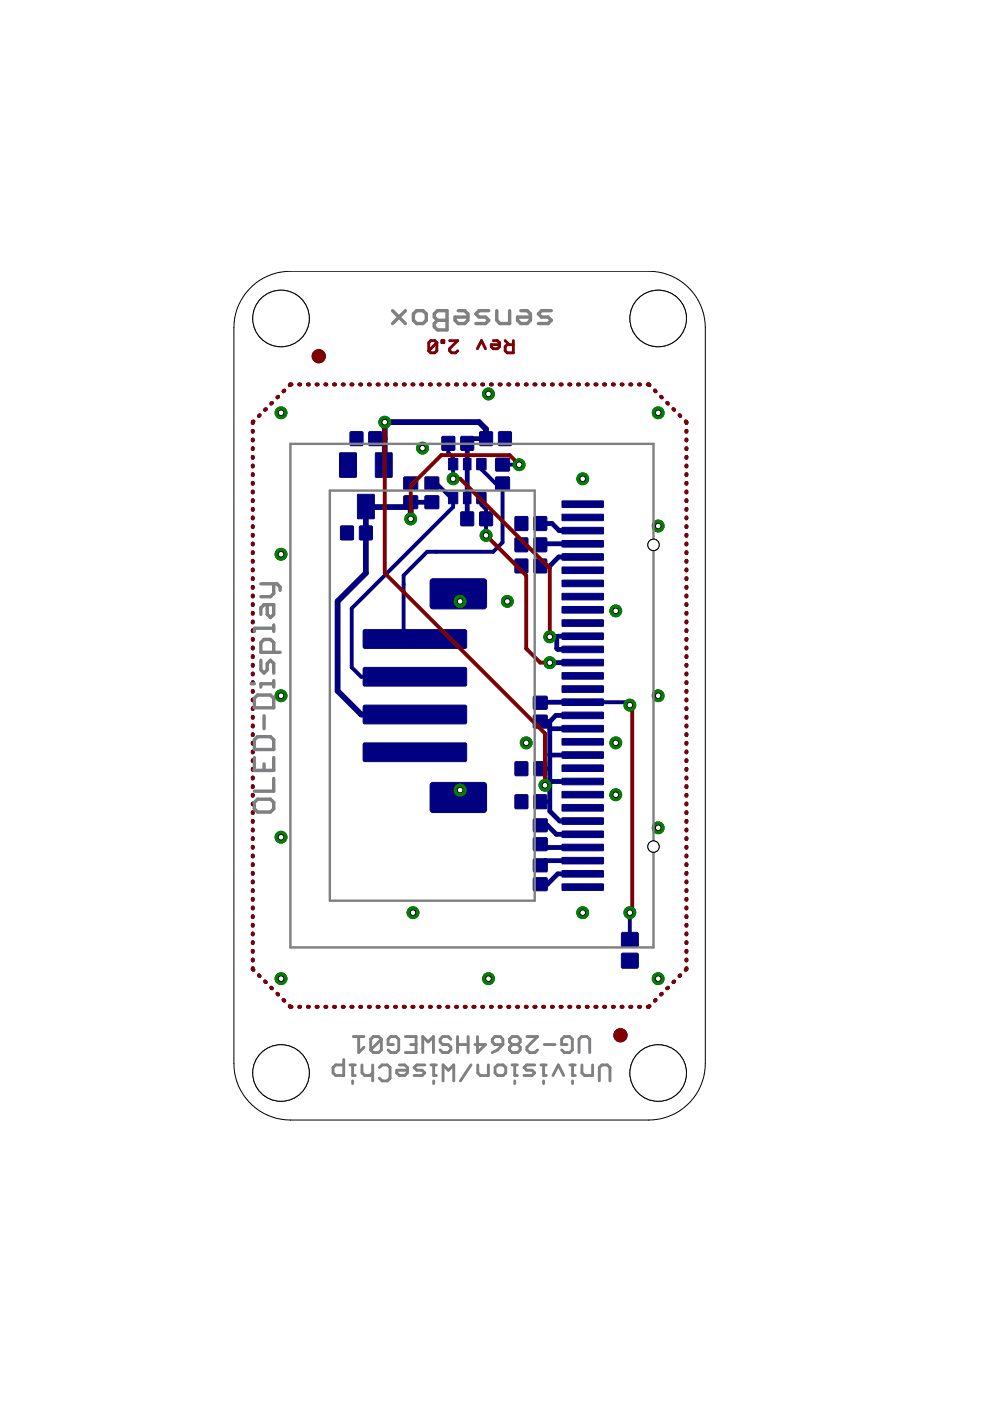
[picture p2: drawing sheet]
<svg xmlns="http://www.w3.org/2000/svg" width="210mm" height="297mm" viewBox="0 0 210 297" stroke-linecap="round" stroke-linejoin="round" font-family="sans-serif">
<g fill="#000080" stroke="#000080" stroke-width=".21">
<path d="M131.9 202.1h3.3l.1 .3v2.7l-.3 .2h-3.1l-.2-.3v-2.6z" fill-rule="evenodd"/>
<path d="M131.9 197.7h3.3l.1 .3v2.7l-.3 .2-3.1-.1-.2-.2v-2.6z" fill-rule="evenodd"/>
<path d="M72.2 111.6l.3-.1h2.2l.2 .1 .1 2.6-.2 .3h-2.3l-.3-.1z" fill-rule="evenodd"/>
<path d="M76.2 111.6l.3-.1h2.2l.2 .1 .1 2.6-.2 .3h-2.3l-.3-.1z" fill-rule="evenodd"/>
<path d="M74.2 91.6l.3-.1h2.2l.2 .1 .1 2.6-.2 .3h-2.3l-.3-.1z" fill-rule="evenodd"/>
<path d="M78.2 91.6l.2-.1h2.3l.2 .1 .1 2.6-.2 .3h-2.4l-.2-.1z" fill-rule="evenodd"/>
<path d="M109.2 114.1l.2-.1h2.3l.2 .1 .1 2.6-.2 .3h-2.4l-.2-.1z" fill-rule="evenodd"/>
<path d="M113.2 114.1l.2-.1h2.3l.2 .1 .1 2.6-.2 .3h-2.4l-.2-.1z" fill-rule="evenodd"/>
<path d="M90.2 101.1h2.7l.2 .3-.1 2.3-.2 .2-2.6-.1-.1-.2v-2.2z" fill-rule="evenodd"/>
<path d="M90.2 105.1h2.7l.2 .3-.1 2.3-.2 .2-2.6-.1-.1-.2v-2.2z" fill-rule="evenodd"/>
<path d="M93.7 92.6l.2-.1h2.3l.2 .1 .1 2.6-.2 .3h-2.4l-.2-.1z" fill-rule="evenodd"/>
<path d="M97.7 92.6l.2-.1h2.3l.2 .1 .1 2.6-.2 .3h-2.4l-.2-.1z" fill-rule="evenodd"/>
<path d="M105.2 101.1h2.7l.2 .3-.1 2.3-.2 .2-2.6-.1-.1-.2v-2.2z" fill-rule="evenodd"/>
<path d="M105.2 97.2h2.7l.2 .2-.1 2.4-.2 .1h-2.6l-.1-.3v-2.2z" fill-rule="evenodd"/>
<path d="M101.7 108.6l.2-.1h2.3l.2 .1 .1 2.6-.2 .3h-2.4l-.2-.1z" fill-rule="evenodd"/>
<path d="M97.7 108.6l.2-.1h2.3l.2 .1 .1 2.6-.2 .3h-2.4l-.2-.1z" fill-rule="evenodd"/>
<path d="M95.1 97.2h1.9v2.4h-1.9z" fill-rule="evenodd"/>
<path d="M98.3 97.2h1.5v2.4h-1.5z" fill-rule="evenodd"/>
<path d="M101.1 97.2h1.9v2.4h-1.9z" fill-rule="evenodd"/>
<path d="M101.1 104.4h1.9v2.4h-1.9z" fill-rule="evenodd"/>
<path d="M98.3 104.4h1.5v2.4h-1.5z" fill-rule="evenodd"/>
<path d="M95.1 104.4h1.9v2.4h-1.9z" fill-rule="evenodd"/>
<path d="M113.2 118.6l.2-.1h2.3l.2 .1 .1 2.6-.2 .3h-2.4l-.2-.1z" fill-rule="evenodd"/>
<path d="M109.2 118.6l.2-.1h2.3l.2 .1 .1 2.6-.2 .3h-2.4l-.2-.1z" fill-rule="evenodd"/>
<path d="M75.8 104.8h3.5v5.2h-3.5z" fill-rule="evenodd"/>
<path d="M79.6 96h3.5v5.2h-3.5z" fill-rule="evenodd"/>
<path d="M72 96h3.5v5.2h-3.5z" fill-rule="evenodd"/>
<path d="M105.7 91.6l.2-.1h2.3l.2 .1 .1 2.6-.2 .3h-2.4l-.2-.1z" fill-rule="evenodd"/>
<path d="M101.7 91.6l.2-.1h2.3l.2 .1 .1 2.6-.2 .3h-2.4l-.2-.1z" fill-rule="evenodd"/>
<path d="M85.7 101.1h2.7l.2 .3-.1 2.3-.2 .2-2.6-.1-.1-.2v-2.2z" fill-rule="evenodd"/>
<path d="M85.7 105.1h2.7l.2 .3-.1 2.3-.2 .2-2.6-.1-.1-.2v-2.2z" fill-rule="evenodd"/>
<path d="M119.2 187.4h8.6l.2 .1v1.1l-.2 .2h-8.5l-.2-.2z" fill-rule="evenodd"/>
<path d="M119.2 184.6h8.6l.2 .1v1.1l-.2 .2h-8.5l-.2-.2z" fill-rule="evenodd"/>
<path d="M119.2 181.8h8.6l.2 .1v1.1l-.2 .2h-8.5l-.2-.2z" fill-rule="evenodd"/>
<path d="M119.2 179h8.6l.2 .1v1.1l-.2 .2h-8.5l-.2-.2z" fill-rule="evenodd"/>
<path d="M119.2 176.2h8.6l.2 .1v1.1l-.2 .2h-8.5l-.2-.2z" fill-rule="evenodd"/>
<path d="M119.2 173.4h8.6l.2 .1v1.1l-.2 .2h-8.5l-.2-.2z" fill-rule="evenodd"/>
<path d="M119.2 170.6h8.6l.2 .1v1.1l-.2 .2h-8.5l-.2-.2z" fill-rule="evenodd"/>
<path d="M119.2 167.8h8.6l.2 .1v1.1l-.2 .2h-8.5l-.2-.2z" fill-rule="evenodd"/>
<path d="M119.2 165h8.6l.2 .1v1.2l-.2 .1h-8.5l-.2-.1z" fill-rule="evenodd"/>
<path d="M119.2 162.2h8.6l.2 .1v1.1l-.2 .2h-8.5l-.2-.2z" fill-rule="evenodd"/>
<path d="M119.2 159.4h8.6l.2 .1v1.1l-.2 .2h-8.5l-.2-.2z" fill-rule="evenodd"/>
<path d="M119.2 156.6h8.6l.2 .1v1.1l-.2 .2h-8.5l-.2-.2z" fill-rule="evenodd"/>
<path d="M119.2 153.8h8.6l.2 .1v1.2l-.2 .1h-8.5l-.2-.1z" fill-rule="evenodd"/>
<path d="M119.2 151h8.6l.2 .1v1.1l-.2 .2h-8.5l-.2-.2z" fill-rule="evenodd"/>
<path d="M119.2 148.2h8.6l.2 .1v1.1l-.2 .2h-8.5l-.2-.2z" fill-rule="evenodd"/>
<path d="M119.2 145.4h8.6l.2 .1v1.2l-.2 .1h-8.5l-.2-.1z" fill-rule="evenodd"/>
<path d="M119.2 142.6h8.6l.2 .1v1.2l-.2 .1h-8.5l-.2-.1z" fill-rule="evenodd"/>
<path d="M119.2 139.8h8.6l.2 .1v1.1l-.2 .2h-8.5l-.2-.2z" fill-rule="evenodd"/>
<path d="M119.2 137h8.6l.2 .1v1.1l-.2 .2h-8.5l-.2-.2z" fill-rule="evenodd"/>
<path d="M119.2 134.2h8.6l.2 .1v1.2l-.2 .1h-8.5l-.2-.1z" fill-rule="evenodd"/>
<path d="M119.2 131.4h8.6l.2 .1v1.2l-.2 .1h-8.5l-.2-.1z" fill-rule="evenodd"/>
<path d="M119.2 128.6h8.6l.2 .1v1.1l-.2 .2h-8.5l-.2-.2z" fill-rule="evenodd"/>
<path d="M119.2 125.8h8.6l.2 .1v1.2l-.2 .1h-8.5l-.2-.1z" fill-rule="evenodd"/>
<path d="M119.2 123h8.6l.2 .1v1.2l-.2 .1h-8.5l-.2-.1z" fill-rule="evenodd"/>
<path d="M119.2 120.2h8.6l.2 .1v1.2l-.2 .1h-8.5l-.2-.1z" fill-rule="evenodd"/>
<path d="M119.2 117.4h8.6l.2 .1v1.1l-.2 .2h-8.5l-.2-.2z" fill-rule="evenodd"/>
<path d="M119.2 114.6h8.6l.2 .1v1.2l-.2 .1h-8.5l-.2-.1z" fill-rule="evenodd"/>
<path d="M119.2 111.8h8.6l.2 .1v1.2l-.2 .1h-8.5l-.2-.1z" fill-rule="evenodd"/>
<path d="M119.2 109h8.6l.2 .1v1.2l-.2 .1h-8.5l-.2-.1z" fill-rule="evenodd"/>
<path d="M119.2 106.2h8.6l.2 .1v1.2l-.2 .1h-8.5l-.2-.1z" fill-rule="evenodd"/>
<path d="M113.2 147.6h2.7l.2 .3-.1 2.4-.2 .1h-2.6l-.1-.3v-2.2z" fill-rule="evenodd"/>
<path d="M113.2 151.6h2.7l.2 .3-.1 2.4-.2 .1h-2.6l-.1-.3v-2.2z" fill-rule="evenodd"/>
<path d="M109.2 109.6l.2-.1h2.3l.2 .1 .1 2.6-.2 .3h-2.4l-.2-.1z" fill-rule="evenodd"/>
<path d="M113.2 109.6l.2-.1h2.3l.2 .1 .1 2.6-.2 .3h-2.4l-.2-.1z" fill-rule="evenodd"/>
<path d="M109.2 161.6l.2-.1h2.3l.2 .1 .1 2.6-.2 .2-2.4 .1-.2-.1z" fill-rule="evenodd"/>
<path d="M113.2 161.6l.2-.1h2.3l.2 .1 .1 2.6-.2 .2-2.4 .1-.2-.1z" fill-rule="evenodd"/>
<path d="M109.2 168.6l.2-.1h2.3l.2 .1 .1 2.6-.2 .3h-2.4l-.2-.1z" fill-rule="evenodd"/>
<path d="M113.2 168.6l.2-.1h2.3l.2 .1 .1 2.6-.2 .3h-2.4l-.2-.1z" fill-rule="evenodd"/>
<path d="M113.2 182.1h2.7l.2 .3-.1 2.3-.2 .2-2.6-.1-.1-.2v-2.2z" fill-rule="evenodd"/>
<path d="M113.2 186.1h2.7l.2 .3-.1 2.3-.2 .2-2.6-.1-.1-.2v-2.2z" fill-rule="evenodd"/>
<path d="M113.2 173.6h2.7l.2 .3-.1 2.3-.2 .2-2.6-.1-.1-.2v-2.2z" fill-rule="evenodd"/>
<path d="M113.2 177.6h2.7l.2 .3-.1 2.3-.2 .2-2.6-.1-.1-.2v-2.2z" fill-rule="evenodd"/>
<path d="M77.1 157.6l21.5-.1 .4 .4v3.2l-.4 .4h-21.3l-.3-.4v-3.2z" fill-rule="evenodd"/>
<path d="M77.1 149.6l21.5-.1 .4 .4v3.2l-.4 .4h-21.3l-.3-.4v-3.2z" fill-rule="evenodd"/>
<path d="M77.1 141.6l21.5-.1 .4 .4v3.2l-.4 .4h-21.3l-.3-.4v-3.2z" fill-rule="evenodd"/>
<path d="M91.4 166.1l.4-.2h10.8a.62 .62 0 0 1 .6 .6v5.1a.62 .62 0 0 1-.6 .7h-10.8a.62 .62 0 0 1-.6-.7v-5.1z" fill-rule="evenodd"/>
<path d="M91.4 122.9l.4-.2h10.8a.62 .62 0 0 1 .6 .6v5.2a.62 .62 0 0 1-.6 .6h-10.8a.62 .62 0 0 1-.6-.6v-5.2z" fill-rule="evenodd"/>
<path d="M77.1 133.6l21.5-.1 .4 .4v3.2l-.4 .4h-21.3l-.3-.4v-3.2z" fill-rule="evenodd"/>
<circle cx="131.6" cy="219.5" r="1.4"/>
<circle cx="67.6" cy="75.5" r="1.4"/>
</g>
<g fill="none" stroke="#000080" stroke-width=".83">
<path d="M53.6 91.3v.2M53.6 93.2v.2M53.6 95v.2M53.6 96.9v.2M53.6 98.7v.2M53.7 89.3l-.1 .4M55.1 88l-.2 .2M56.4 86.7l-.2 .2M57.7 85.4l-.2 .2M59 84.1l-.2 .2M60.3 82.8l-.2 .2M61.8 81.5l-.4 .2"/>
<path d="M63.4 81.5h.2M65.3 81.5h.2M67.1 81.5h.3M69 81.5h.2M70.8 81.5h.2M72.7 81.5h.2M74.5 81.5h.2M76.4 81.5h.2M78.2 81.5h.2M80.1 81.5h.2M81.6 89.5v3.5M81.9 81.5h.2"/>
<path d="M83.8 81.5h.2M85.6 81.5h.2M87.4 81.5h.3M89.3 81.5h.2M91.1 81.5h.3M93 81.5h.2M94.8 81.5h.3M95.1 94v2l1 1v4.5M96.7 81.5h.2M98.5 81.5h.2M100.1 93l-1 1M100.4 81.5h.2"/>
<path d="M102.1 98.4v1.1l3 3h1.5v12.5l-2 2h-14l-5 5v13.5h2.4M102.2 81.5h.2M104.1 81.5h.2M105.9 81.5h.3M106.6 98.5h3.5M107.8 81.5h.2M109.6 81.5h.2M111.5 81.5h.2M113.3 81.5h.2M115.1 81.5h.3M117 81.5h.2M118.9 81.5h.2"/>
<path d="M120.7 81.5h.2M122.6 81.5h.2M124.4 81.5h.2M126.2 81.5h.3M128.1 81.5h.2M129.9 81.5h.3M131.8 81.5h.2M133.6 81.5h.3M135.5 81.5h.2M137.3 81.5l.4 .2M138.9 82.8l.1 .2M140.2 84.1l.1 .2"/>
<path d="M141.5 85.4l.1 .2M142.8 86.7l.1 .2M144.1 88l.1 .2M145.4 89.3l.1 .4M145.5 91.3v.2M145.5 93.2v.2M145.5 95v.2M145.5 96.9v.2M145.5 98.7v.2M53.6 100.5v.2M53.6 102.4v.2M53.6 104.2v.2"/>
<path d="M53.6 106v.3M53.6 107.9v.2M53.6 109.7v.2M53.6 111.5v.3M53.6 113.4v.2M53.6 115.2v.2M53.6 117.1v.2M53.6 118.9v.2M77.6 107.4l.1 .1M91.6 102.5h1l3.1 3.1h.4v1.9l-21.5 21.5v12.5l2 2h11.4M102.1 105.6v1.4l1 1v5.5M145.5 100.5v.2"/>
<path d="M145.5 102.4v.2M145.5 104.2v.2M145.5 106v.3M145.5 107.9v.2M145.5 109.7v.2M145.5 111.5v.3M145.5 113.4v.2M145.5 115.2v.2M145.5 117.1v.2M145.5 118.9v.2M53.6 120.7v.2M53.6 122.6v.2"/>
<path d="M53.6 124.4v.2M53.6 126.3v.2M53.6 128.1v.2M53.6 129.9v.2M53.6 131.8v.2M53.6 133.6v.2M53.6 135.4v.3M53.6 137.3v.2M53.6 139.1v.2M118.2 134.9l-.2 .1M145.5 120.7v.2M145.5 122.6v.2"/>
<path d="M145.5 124.4v.2M145.5 126.3v.2M145.5 128.1v.2M145.5 129.9v.2M145.5 131.8v.2M145.5 133.6v.2M145.5 135.4v.3M145.5 137.3v.2M145.5 139.1v.2M53.6 140.9v.3M53.6 142.8v.2M53.6 144.6v.2"/>
<path d="M53.6 146.5v.2M53.6 148.3v.2M53.6 150.1v.2M53.6 152v.2M53.6 153.8v.2M53.6 155.7v.2M53.6 157.5v.2M53.6 159.3v.2M114.7 148.9l-.1 .1M123.5 148.9h9.4l.6 .6M145.5 140.9v.3M145.5 142.8v.2"/>
<path d="M145.5 144.6v.2M145.5 146.5v.2M145.5 148.3v.2M145.5 150.1v.2M145.5 152v.2M145.5 153.8v.2M145.5 155.7v.2M145.5 157.5v.2M145.5 159.3v.2M53.6 161.2v.2M53.6 163v.2M53.6 164.8v.3"/>
<path d="M53.6 166.7v.2M53.6 168.5v.2M53.6 170.3v.3M53.6 172.2v.2M53.6 174v.2M53.6 175.9v.2M53.6 177.7v.2M53.6 179.5v.2M114.6 170h2M114.6 163h2M145.5 161.2v.2M145.5 163v.2"/>
<path d="M145.5 164.8v.3M145.5 166.7v.2M145.5 168.5v.2M145.5 170.3v.3M145.5 172.2v.2M145.5 174v.2M145.5 175.9v.2M145.5 177.7v.2M145.5 179.5v.2M53.6 181.4v.2M53.6 183.2v.2M53.6 185.1v.2"/>
<path d="M53.6 186.9v.2M53.6 188.7v.2M53.6 190.6v.2M53.6 192.4v.2M53.6 194.2v.3M53.6 196.1v.2M53.6 197.9v.2M53.6 199.7v.3M133.5 193.5v5.8M145.5 181.4v.2M145.5 183.2v.2M145.5 185.1v.2"/>
<path d="M145.5 186.9v.2M145.5 188.7v.2M145.5 190.6v.2M145.5 192.4v.2M145.5 194.2v.3M145.5 196.1v.2M145.5 197.9v.2M145.5 199.7v.3M53.6 205.3l.1 .3M53.6 201.6v.2M53.6 203.4v.2M54.9 206.8l.2 .1"/>
<path d="M56.2 208.1l.2 .1M57.5 209.4l.2 .1M58.8 210.7l.2 .2M60.1 212l.2 .2M61.4 213.3l.4 .2M63.4 213.5h.2M65.3 213.5h.2M67.1 213.5h.3M69 213.5h.2M70.8 213.5h.2M72.7 213.5h.2M74.5 213.5h.2"/>
<path d="M76.4 213.5h.2M78.2 213.5h.2M80.1 213.5h.2M81.9 213.5h.2M83.8 213.5h.2M85.6 213.5h.2M87.4 213.5h.3M89.3 213.5h.2M91.1 213.5h.3M93 213.5h.2M94.8 213.5h.3M96.7 213.5h.2"/>
<path d="M98.5 213.5h.2M100.4 213.5h.2M102.2 213.5h.2M104.1 213.5h.2M105.9 213.5h.3M107.8 213.5h.2M109.6 213.5h.2M111.5 213.5h.2M113.3 213.5h.2M115.1 213.5h.3M117 213.5h.2M118.9 213.5h.2"/>
<path d="M120.7 213.5h.2M122.6 213.5h.2M124.4 213.5h.2M126.2 213.5h.3M128.1 213.5h.2M129.9 213.5h.3M131.8 213.5h.2M133.6 213.5h.3M135.5 213.5h.2M137.7 213.3l-.4 .2M139 212l-.1 .2M140.3 210.7l-.1 .2"/>
<path d="M141.6 209.4l-.1 .1M142.9 208.1l-.1 .1M144.2 206.8l-.1 .1M145.5 201.6v.2M145.5 203.4v.2M145.5 205.3l-.1 .3"/>
</g>
<g fill="none" stroke="#000080" stroke-width="1">
<path d="M99.1 94v16M100.1 93h3M91.6 106.5h-4.5v1M114.6 111h2.5l1.5 1.5h4.9M123.5 118.1h-5.1l-1.8 1.9h-2M123.5 115.3h-8.7l-.2 .2M116.6 135h1.4v2.5l.3 .2h5.2M118.2 134.9h5.3M114.6 153h2M114.7 148.9h8.8M116.6 153v19l2.1 2.1h4.8M116.6 154.5h6.9"/>
<path d="M116.6 160l6.9 .1M116.6 140.5h6.9M123.5 151.7h-5.6l-1.3 1.3M114.6 175h1.5l1.9 1.9h5.5M114.6 179l.7 .7h8.2M115.5 166.5h1.1M123.5 165.7h-6.6l-.3 .3M123.5 182.5h-8l-.9 1M123.5 185.3h-5.2l-2.2 2.2h-1.5"/>
</g>
<path d="M79.6 93h2M103.1 93v-2l-1.5-1.5h-20v8.9l-.2 .2M77.6 107.4v14.1l-6 6v19l5 5h11.4M77.7 107.5h9.4v2.5" fill="none" stroke="#000080" stroke-width="1.2"/>
<circle cx="59.6" cy="207.5" r="1.25" fill="#008000" stroke="#008000" stroke-width=".21"/>
<circle cx="59.6" cy="207.5" r=".59" fill="#fff" stroke="#000" stroke-width=".21"/>
<circle cx="139.6" cy="207.5" r="1.25" fill="#008000" stroke="#008000" stroke-width=".21"/>
<circle cx="139.6" cy="207.5" r=".59" fill="#fff" stroke="#000" stroke-width=".21"/>
<circle cx="59.6" cy="87.5" r="1.25" fill="#008000" stroke="#008000" stroke-width=".21"/>
<circle cx="59.6" cy="87.5" r=".59" fill="#fff" stroke="#000" stroke-width=".21"/>
<circle cx="139.6" cy="87.5" r="1.25" fill="#008000" stroke="#008000" stroke-width=".21"/>
<circle cx="139.6" cy="87.5" r=".59" fill="#fff" stroke="#000" stroke-width=".21"/>
<circle cx="130.6" cy="168.5" r="1.25" fill="#008000" stroke="#008000" stroke-width=".21"/>
<circle cx="130.6" cy="168.5" r=".59" fill="#fff" stroke="#000" stroke-width=".21"/>
<circle cx="130.6" cy="157.5" r="1.25" fill="#008000" stroke="#008000" stroke-width=".21"/>
<circle cx="130.6" cy="157.5" r=".59" fill="#fff" stroke="#000" stroke-width=".21"/>
<circle cx="111.6" cy="157.5" r="1.25" fill="#008000" stroke="#008000" stroke-width=".21"/>
<circle cx="111.6" cy="157.5" r=".59" fill="#fff" stroke="#000" stroke-width=".21"/>
<circle cx="123.5" cy="101.5" r="1.25" fill="#008000" stroke="#008000" stroke-width=".21"/>
<circle cx="123.5" cy="101.5" r=".59" fill="#fff" stroke="#000" stroke-width=".21"/>
<circle cx="89.6" cy="95" r="1.25" fill="#008000" stroke="#008000" stroke-width=".21"/>
<circle cx="89.6" cy="95" r=".59" fill="#fff" stroke="#000" stroke-width=".21"/>
<circle cx="59.6" cy="177.5" r="1.25" fill="#008000" stroke="#008000" stroke-width=".21"/>
<circle cx="59.6" cy="177.5" r=".59" fill="#fff" stroke="#000" stroke-width=".21"/>
<circle cx="59.6" cy="117.5" r="1.25" fill="#008000" stroke="#008000" stroke-width=".21"/>
<circle cx="59.6" cy="117.5" r=".59" fill="#fff" stroke="#000" stroke-width=".21"/>
<circle cx="59.6" cy="147.5" r="1.25" fill="#008000" stroke="#008000" stroke-width=".21"/>
<circle cx="59.6" cy="147.5" r=".59" fill="#fff" stroke="#000" stroke-width=".21"/>
<circle cx="139.6" cy="147.5" r="1.25" fill="#008000" stroke="#008000" stroke-width=".21"/>
<circle cx="139.6" cy="147.5" r=".59" fill="#fff" stroke="#000" stroke-width=".21"/>
<circle cx="103.6" cy="83.5" r="1.25" fill="#008000" stroke="#008000" stroke-width=".21"/>
<circle cx="103.6" cy="83.5" r=".59" fill="#fff" stroke="#000" stroke-width=".21"/>
<circle cx="103.6" cy="207.5" r="1.25" fill="#008000" stroke="#008000" stroke-width=".21"/>
<circle cx="103.6" cy="207.5" r=".59" fill="#fff" stroke="#000" stroke-width=".21"/>
<circle cx="123.5" cy="193.5" r="1.25" fill="#008000" stroke="#008000" stroke-width=".21"/>
<circle cx="123.5" cy="193.5" r=".59" fill="#fff" stroke="#000" stroke-width=".21"/>
<circle cx="97.6" cy="167.5" r="1.25" fill="#008000" stroke="#008000" stroke-width=".21"/>
<circle cx="97.6" cy="167.5" r=".59" fill="#fff" stroke="#000" stroke-width=".21"/>
<circle cx="97.6" cy="127.5" r="1.25" fill="#008000" stroke="#008000" stroke-width=".21"/>
<circle cx="97.6" cy="127.5" r=".59" fill="#fff" stroke="#000" stroke-width=".21"/>
<circle cx="87.6" cy="193.5" r="1.25" fill="#008000" stroke="#008000" stroke-width=".21"/>
<circle cx="87.6" cy="193.5" r=".59" fill="#fff" stroke="#000" stroke-width=".21"/>
<circle cx="130.6" cy="129.5" r="1.25" fill="#008000" stroke="#008000" stroke-width=".21"/>
<circle cx="130.6" cy="129.5" r=".59" fill="#fff" stroke="#000" stroke-width=".21"/>
<circle cx="107.6" cy="127.5" r="1.25" fill="#008000" stroke="#008000" stroke-width=".21"/>
<circle cx="107.6" cy="127.5" r=".59" fill="#fff" stroke="#000" stroke-width=".21"/>
<circle cx="139.6" cy="175.5" r="1.25" fill="#008000" stroke="#008000" stroke-width=".21"/>
<circle cx="139.6" cy="175.5" r=".59" fill="#fff" stroke="#000" stroke-width=".21"/>
<circle cx="139.6" cy="111.5" r="1.25" fill="#008000" stroke="#008000" stroke-width=".21"/>
<circle cx="139.6" cy="111.5" r=".59" fill="#fff" stroke="#000" stroke-width=".21"/>
<circle cx="115.5" cy="166.5" r="1.25" fill="#008000" stroke="#008000" stroke-width=".21"/>
<circle cx="115.5" cy="166.5" r=".59" fill="#fff" stroke="#000" stroke-width=".21"/>
<circle cx="81.6" cy="89.5" r="1.25" fill="#008000" stroke="#008000" stroke-width=".21"/>
<circle cx="81.6" cy="89.5" r=".59" fill="#fff" stroke="#000" stroke-width=".21"/>
<circle cx="96.1" cy="101.5" r="1.25" fill="#008000" stroke="#008000" stroke-width=".21"/>
<circle cx="96.1" cy="101.5" r=".59" fill="#fff" stroke="#000" stroke-width=".21"/>
<circle cx="116.6" cy="135" r="1.25" fill="#008000" stroke="#008000" stroke-width=".21"/>
<circle cx="116.6" cy="135" r=".59" fill="#fff" stroke="#000" stroke-width=".21"/>
<circle cx="110.1" cy="98.5" r="1.25" fill="#008000" stroke="#008000" stroke-width=".21"/>
<circle cx="110.1" cy="98.5" r=".59" fill="#fff" stroke="#000" stroke-width=".21"/>
<circle cx="87.1" cy="110" r="1.25" fill="#008000" stroke="#008000" stroke-width=".21"/>
<circle cx="87.1" cy="110" r=".59" fill="#fff" stroke="#000" stroke-width=".21"/>
<circle cx="116.6" cy="140.5" r="1.25" fill="#008000" stroke="#008000" stroke-width=".21"/>
<circle cx="116.6" cy="140.5" r=".59" fill="#fff" stroke="#000" stroke-width=".21"/>
<circle cx="103.1" cy="113.5" r="1.25" fill="#008000" stroke="#008000" stroke-width=".21"/>
<circle cx="103.1" cy="113.5" r=".59" fill="#fff" stroke="#000" stroke-width=".21"/>
<circle cx="133.5" cy="149.5" r="1.25" fill="#008000" stroke="#008000" stroke-width=".21"/>
<circle cx="133.5" cy="149.5" r=".59" fill="#fff" stroke="#000" stroke-width=".21"/>
<circle cx="133.5" cy="193.5" r="1.25" fill="#008000" stroke="#008000" stroke-width=".21"/>
<circle cx="133.5" cy="193.5" r=".59" fill="#fff" stroke="#000" stroke-width=".21"/>
<path d="M92.6 72.6v1.8l-.4 .4h-.9l-.4-.4M92.6 72.6l-.4-.4h-.9l-.4 .4v1.8M92.6 72.6l-1.7 1.8M93.7 72.2h.4v.4h-.4zM95.3 72.2h1.7l-1.7 1.7v.5l.5 .4h.8l.4-.4M101.2 73.9l.9-1.7 .8 1.7M104.6 72.2h.9l.4 .4v.9l-.4 .4h-.9l-.4-.4v-.4h1.7M107.1 72.2l.9 .9M108.8 72.2v2.6h-1.3l-.4-.4v-.9l.4-.4h1.3" fill="none" stroke="#800000" stroke-width=".61"/>
<g fill="#800000" stroke="#800000" stroke-width=".21">
<circle cx="67.6" cy="75.5" r="1.4"/>
<circle cx="131.6" cy="219.5" r="1.4"/>
</g>
<g fill="none" stroke="#800000" stroke-width=".83">
<path d="M53.6 91.3v.2M53.6 93.2v.2M53.6 95v.2M53.6 96.9v.2M53.6 98.7v.2M53.7 89.3l-.1 .4M55.1 88l-.2 .2M56.4 86.7l-.2 .2M57.7 85.4l-.2 .2M59 84.1l-.2 .2M60.3 82.8l-.2 .2M61.8 81.5l-.4 .2"/>
<path d="M63.4 81.5h.2M65.3 81.5h.2M67.1 81.5h.3M69 81.5h.2M70.8 81.5h.2M72.7 81.5h.2M74.5 81.5h.2M76.4 81.5h.2M78.2 81.5h.2M80.1 81.5h.2M81.6 89.5v32l33.9 34v11M81.9 81.5h.2"/>
<path d="M83.8 81.5h.2M85.6 81.5h.2M87.4 81.5h.3M89.3 81.5h.2M91.1 81.5h.3M93 81.5h.2M94.8 81.5h.3M96.7 81.5h.2M98.5 81.5h.2M100.4 81.5h.2M102.2 81.5h.2M104.1 81.5h.2"/>
<path d="M105.9 81.5h.3M107.8 81.5h.2M109.6 81.5h.2M110.1 98.5l-2-2h-14.5l-6.5 6.5v7M111.5 81.5h.2M113.3 81.5h.2M115.1 81.5h.3M117 81.5h.2M118.9 81.5h.2M120.7 81.5h.2M122.6 81.5h.2M124.4 81.5h.2"/>
<path d="M126.2 81.5h.3M128.1 81.5h.2M129.9 81.5h.3M131.8 81.5h.2M133.6 81.5h.3M135.5 81.5h.2M137.3 81.5l.4 .2M138.9 82.8l.1 .2M140.2 84.1l.1 .2M141.5 85.4l.1 .2M142.8 86.7l.1 .2M144.1 88l.1 .2"/>
<path d="M145.4 89.3l.1 .4M145.5 91.3v.2M145.5 93.2v.2M145.5 95v.2M145.5 96.9v.2M145.5 98.7v.2M53.6 100.5v.2M53.6 102.4v.2M53.6 104.2v.2M53.6 106v.3M53.6 107.9v.2M53.6 109.7v.2"/>
<path d="M53.6 111.5v.3M53.6 113.4v.2M53.6 115.2v.2M53.6 117.1v.2M53.6 118.9v.2M96.1 101.5h1.5l19 19v14.5M103.1 113.5l8.5 8.5v15.5l3 3h2M145.5 100.5v.2M145.5 102.4v.2M145.5 104.2v.2M145.5 106v.3M145.5 107.9v.2"/>
<path d="M145.5 109.7v.2M145.5 111.5v.3M145.5 113.4v.2M145.5 115.2v.2M145.5 117.1v.2M145.5 118.9v.2M53.6 120.7v.2M53.6 122.6v.2M53.6 124.4v.2M53.6 126.3v.2M53.6 128.1v.2M53.6 129.9v.2"/>
<path d="M53.6 131.8v.2M53.6 133.6v.2M53.6 135.4v.3M53.6 137.3v.2M53.6 139.1v.2M145.5 120.7v.2M145.5 122.6v.2M145.5 124.4v.2M145.5 126.3v.2M145.5 128.1v.2M145.5 129.9v.2M145.5 131.8v.2"/>
<path d="M145.5 133.6v.2M145.5 135.4v.3M145.5 137.3v.2M145.5 139.1v.2M53.6 140.9v.3M53.6 142.8v.2M53.6 144.6v.2M53.6 146.5v.2M53.6 148.3v.2M53.6 150.1v.2M53.6 152v.2M53.6 153.8v.2"/>
<path d="M53.6 155.7v.2M53.6 157.5v.2M53.6 159.3v.2M133.5 149.5l.5 .5v43l-.5 .5M145.5 140.9v.3M145.5 142.8v.2M145.5 144.6v.2M145.5 146.5v.2M145.5 148.3v.2M145.5 150.1v.2M145.5 152v.2M145.5 153.8v.2"/>
<path d="M145.5 155.7v.2M145.5 157.5v.2M145.5 159.3v.2M53.6 161.2v.2M53.6 163v.2M53.6 164.8v.3M53.6 166.7v.2M53.6 168.5v.2M53.6 170.3v.3M53.6 172.2v.2M53.6 174v.2M53.6 175.9v.2"/>
<path d="M53.6 177.7v.2M53.6 179.5v.2M145.5 161.2v.2M145.5 163v.2M145.5 164.8v.3M145.5 166.7v.2M145.5 168.5v.2M145.5 170.3v.3M145.5 172.2v.2M145.5 174v.2M145.5 175.9v.2M145.5 177.7v.2"/>
<path d="M145.5 179.5v.2M53.6 181.4v.2M53.6 183.2v.2M53.6 185.1v.2M53.6 186.9v.2M53.6 188.7v.2M53.6 190.6v.2M53.6 192.4v.2M53.6 194.2v.3M53.6 196.1v.2M53.6 197.9v.2M53.6 199.7v.3"/>
<path d="M145.5 181.4v.2M145.5 183.2v.2M145.5 185.1v.2M145.5 186.9v.2M145.5 188.7v.2M145.5 190.6v.2M145.5 192.4v.2M145.5 194.2v.3M145.5 196.1v.2M145.5 197.9v.2M145.5 199.7v.3M53.6 205.3l.1 .3"/>
<path d="M53.6 201.6v.2M53.6 203.4v.2M54.9 206.8l.2 .1M56.2 208.1l.2 .1M57.5 209.4l.2 .1M58.8 210.7l.2 .2M60.1 212l.2 .2M61.4 213.3l.4 .2M63.4 213.5h.2M65.3 213.5h.2M67.1 213.5h.3M69 213.5h.2"/>
<path d="M70.8 213.5h.2M72.7 213.5h.2M74.5 213.5h.2M76.4 213.5h.2M78.2 213.5h.2M80.1 213.5h.2M81.9 213.5h.2M83.8 213.5h.2M85.6 213.5h.2M87.4 213.5h.3M89.3 213.5h.2M91.1 213.5h.3"/>
<path d="M93 213.5h.2M94.8 213.5h.3M96.7 213.5h.2M98.5 213.5h.2M100.4 213.5h.2M102.2 213.5h.2M104.1 213.5h.2M105.9 213.5h.3M107.8 213.5h.2M109.6 213.5h.2M111.5 213.5h.2M113.3 213.5h.2"/>
<path d="M115.1 213.5h.3M117 213.5h.2M118.9 213.5h.2M120.7 213.5h.2M122.6 213.5h.2M124.4 213.5h.2M126.2 213.5h.3M128.1 213.5h.2M129.9 213.5h.3M131.8 213.5h.2M133.6 213.5h.3M135.5 213.5h.2"/>
<path d="M137.7 213.3l-.4 .2M139 212l-.1 .2M140.3 210.7l-.1 .2M141.6 209.4l-.1 .1M142.9 208.1l-.1 .1M144.2 206.8l-.1 .1M145.5 201.6v.2M145.5 203.4v.2M145.5 205.3l-.1 .3"/>
</g>
<circle cx="59.6" cy="207.5" r="1.25" fill="#008000" stroke="#008000" stroke-width=".21"/>
<circle cx="59.6" cy="207.5" r=".59" fill="#fff" stroke="#000" stroke-width=".21"/>
<circle cx="139.6" cy="207.5" r="1.25" fill="#008000" stroke="#008000" stroke-width=".21"/>
<circle cx="139.6" cy="207.5" r=".59" fill="#fff" stroke="#000" stroke-width=".21"/>
<circle cx="59.6" cy="87.5" r="1.25" fill="#008000" stroke="#008000" stroke-width=".21"/>
<circle cx="59.6" cy="87.5" r=".59" fill="#fff" stroke="#000" stroke-width=".21"/>
<circle cx="139.6" cy="87.5" r="1.25" fill="#008000" stroke="#008000" stroke-width=".21"/>
<circle cx="139.6" cy="87.5" r=".59" fill="#fff" stroke="#000" stroke-width=".21"/>
<circle cx="130.6" cy="168.5" r="1.25" fill="#008000" stroke="#008000" stroke-width=".21"/>
<circle cx="130.6" cy="168.5" r=".59" fill="#fff" stroke="#000" stroke-width=".21"/>
<circle cx="130.6" cy="157.5" r="1.25" fill="#008000" stroke="#008000" stroke-width=".21"/>
<circle cx="130.6" cy="157.5" r=".59" fill="#fff" stroke="#000" stroke-width=".21"/>
<circle cx="111.6" cy="157.5" r="1.25" fill="#008000" stroke="#008000" stroke-width=".21"/>
<circle cx="111.6" cy="157.5" r=".59" fill="#fff" stroke="#000" stroke-width=".21"/>
<circle cx="123.5" cy="101.5" r="1.25" fill="#008000" stroke="#008000" stroke-width=".21"/>
<circle cx="123.5" cy="101.5" r=".59" fill="#fff" stroke="#000" stroke-width=".21"/>
<circle cx="89.6" cy="95" r="1.25" fill="#008000" stroke="#008000" stroke-width=".21"/>
<circle cx="89.6" cy="95" r=".59" fill="#fff" stroke="#000" stroke-width=".21"/>
<circle cx="59.6" cy="177.5" r="1.25" fill="#008000" stroke="#008000" stroke-width=".21"/>
<circle cx="59.6" cy="177.5" r=".59" fill="#fff" stroke="#000" stroke-width=".21"/>
<circle cx="59.6" cy="117.5" r="1.25" fill="#008000" stroke="#008000" stroke-width=".21"/>
<circle cx="59.6" cy="117.5" r=".59" fill="#fff" stroke="#000" stroke-width=".21"/>
<circle cx="59.6" cy="147.5" r="1.25" fill="#008000" stroke="#008000" stroke-width=".21"/>
<circle cx="59.6" cy="147.5" r=".59" fill="#fff" stroke="#000" stroke-width=".21"/>
<circle cx="139.6" cy="147.5" r="1.25" fill="#008000" stroke="#008000" stroke-width=".21"/>
<circle cx="139.6" cy="147.5" r=".59" fill="#fff" stroke="#000" stroke-width=".21"/>
<circle cx="103.6" cy="83.5" r="1.25" fill="#008000" stroke="#008000" stroke-width=".21"/>
<circle cx="103.6" cy="83.5" r=".59" fill="#fff" stroke="#000" stroke-width=".21"/>
<circle cx="103.6" cy="207.5" r="1.25" fill="#008000" stroke="#008000" stroke-width=".21"/>
<circle cx="103.6" cy="207.5" r=".59" fill="#fff" stroke="#000" stroke-width=".21"/>
<circle cx="123.5" cy="193.5" r="1.25" fill="#008000" stroke="#008000" stroke-width=".21"/>
<circle cx="123.5" cy="193.5" r=".59" fill="#fff" stroke="#000" stroke-width=".21"/>
<circle cx="97.6" cy="167.5" r="1.25" fill="#008000" stroke="#008000" stroke-width=".21"/>
<circle cx="97.6" cy="167.5" r=".59" fill="#fff" stroke="#000" stroke-width=".21"/>
<circle cx="97.6" cy="127.5" r="1.25" fill="#008000" stroke="#008000" stroke-width=".21"/>
<circle cx="97.6" cy="127.5" r=".59" fill="#fff" stroke="#000" stroke-width=".21"/>
<circle cx="87.6" cy="193.5" r="1.25" fill="#008000" stroke="#008000" stroke-width=".21"/>
<circle cx="87.6" cy="193.5" r=".59" fill="#fff" stroke="#000" stroke-width=".21"/>
<circle cx="130.6" cy="129.5" r="1.25" fill="#008000" stroke="#008000" stroke-width=".21"/>
<circle cx="130.6" cy="129.5" r=".59" fill="#fff" stroke="#000" stroke-width=".21"/>
<circle cx="107.6" cy="127.5" r="1.25" fill="#008000" stroke="#008000" stroke-width=".21"/>
<circle cx="107.6" cy="127.5" r=".59" fill="#fff" stroke="#000" stroke-width=".21"/>
<circle cx="139.6" cy="175.5" r="1.25" fill="#008000" stroke="#008000" stroke-width=".21"/>
<circle cx="139.6" cy="175.5" r=".59" fill="#fff" stroke="#000" stroke-width=".21"/>
<circle cx="139.6" cy="111.5" r="1.25" fill="#008000" stroke="#008000" stroke-width=".21"/>
<circle cx="139.6" cy="111.5" r=".59" fill="#fff" stroke="#000" stroke-width=".21"/>
<circle cx="115.5" cy="166.5" r="1.25" fill="#008000" stroke="#008000" stroke-width=".21"/>
<circle cx="115.5" cy="166.5" r=".59" fill="#fff" stroke="#000" stroke-width=".21"/>
<circle cx="81.6" cy="89.5" r="1.25" fill="#008000" stroke="#008000" stroke-width=".21"/>
<circle cx="81.6" cy="89.5" r=".59" fill="#fff" stroke="#000" stroke-width=".21"/>
<circle cx="96.1" cy="101.5" r="1.25" fill="#008000" stroke="#008000" stroke-width=".21"/>
<circle cx="96.1" cy="101.5" r=".59" fill="#fff" stroke="#000" stroke-width=".21"/>
<circle cx="116.6" cy="135" r="1.25" fill="#008000" stroke="#008000" stroke-width=".21"/>
<circle cx="116.6" cy="135" r=".59" fill="#fff" stroke="#000" stroke-width=".21"/>
<circle cx="110.1" cy="98.5" r="1.25" fill="#008000" stroke="#008000" stroke-width=".21"/>
<circle cx="110.1" cy="98.5" r=".59" fill="#fff" stroke="#000" stroke-width=".21"/>
<circle cx="87.1" cy="110" r="1.25" fill="#008000" stroke="#008000" stroke-width=".21"/>
<circle cx="87.1" cy="110" r=".59" fill="#fff" stroke="#000" stroke-width=".21"/>
<circle cx="116.6" cy="140.5" r="1.25" fill="#008000" stroke="#008000" stroke-width=".21"/>
<circle cx="116.6" cy="140.5" r=".59" fill="#fff" stroke="#000" stroke-width=".21"/>
<circle cx="103.1" cy="113.5" r="1.25" fill="#008000" stroke="#008000" stroke-width=".21"/>
<circle cx="103.1" cy="113.5" r=".59" fill="#fff" stroke="#000" stroke-width=".21"/>
<circle cx="133.5" cy="149.5" r="1.25" fill="#008000" stroke="#008000" stroke-width=".21"/>
<circle cx="133.5" cy="149.5" r=".59" fill="#fff" stroke="#000" stroke-width=".21"/>
<circle cx="133.5" cy="193.5" r="1.25" fill="#008000" stroke="#008000" stroke-width=".21"/>
<circle cx="133.5" cy="193.5" r=".59" fill="#fff" stroke="#000" stroke-width=".21"/>
<g fill="none" stroke="#808080" stroke-width=".72">
<path d="M83.2 65.9l2.8 2.7M86 65.9l-2.8 2.7M87.7 66.5l.6-.6h1.4l.7 .6v1.4l-.7 .7h-1.4l-.6-.7zM92.1 66.5l.7-.6h2v4.1h-2l-.7-.7v-.7l.7-.7-.7-.7zM92.8 67.9h2M97.2 65.9h1.3l.7 .6v1.4l-.7 .7h-1.3l-.7-.7v-.7h2.7M103.6 65.9h-2l-.7 .6 .7 .7h1.4l.6 .7-.6 .7h-2.1M105.3 65.9v2l.7 .7h2.1v-2.7M110.4 65.9h1.4l.7 .6v1.4l-.7 .7h-1.4l-.7-.7v-.7h2.8M116.9 65.9h-2.1l-.6 .6 .6 .7h1.4l.7 .7-.7 .7h-2M55.3 140v2l.7 .7 .7-.7v-1.3l.6-.7 .7 .7v2M55.3 123.8h3.4l.7 .7v.7"/>
<path d="M56.7 128.2v2.1l.6 .6 .7-.6v-2.1h-2l-.7 .7v1.4M58 133.2h-4.1v.7M58 123.8v2l-.7 .7h-2M58 132.5v1.4M58 138.3v-2.1l-.7-.6h-1.3l-.7 .6v2.1h4.1M53.3 145h.6M54.6 147.4h2.7l.7 .6v2.1h-4.1v-2.1zM54.6 156.2h2.7l.7 .7v2h-4.1v-2zM56 151.8v2.7M58 144.3v1.4M58 145h-2.7v.7M53.9 160.6v2.7h4.1v-2.7"/>
<path d="M54.6 169.4h2.7l.7 .7v1.4l-.7 .7h-2.7l-.7-.7v-1.4zM56 162v1.3M58 165v2.7h-4.1"/>
</g>
<g fill="none" stroke="#808080" stroke-width=".61">
<path d="M74.9 219.8h2.3M76.1 219.8v3.4l1.1-1.2M86 219.8h2.2v3.4h-2.2M97 219.8v3.4M99.3 219.8v3.4M101.2 219.8v3.4l1.7-1.7h-2.2M104.9 219.8h1.2l.5 .5v1.2h-1.7l-.5-.6v-.6zM111.7 219.8h2.3l-2.3 2.2v.6l.6 .6h1.1l.6-.6M72.9 224.6v3.4h-1.7l-.6-.5v-1.2l.6-.5h1.7M74.2 225.8h1.1M74.8 225.8v2.2h.5M74.8 229.2v.5"/>
<path d="M76.8 225.8v1.7l.5 .5h1.1l.6-.5M79 225.8v3.4M80.4 226.3l.6-.5h1.1l.6 .5v2.3l-.6 .6h-1.1l-.6-.6M80.9 220.3l-.6-.5h-1.1l-.6 .5v2.3M80.9 220.3v2.3l-.6 .6h-1.1l-.6-.6M80.9 220.3l-2.3 2.3M83.4 221.5h-1.1v-1.2l.5-.5h1.2l.5 .5v2.3l-.5 .6h-1.2l-.5-.6M84.7 225.8h1.1l.6 .5v1.2l-.6 .5h-1.1l-.6-.5v-.6h2.3M87.1 221.5h1.1M89.6 223.2v-3.4l1.2 1.1 1.1-1.1v3.4M90.1 225.8h-1.7l-.6 .5 .6 .6h1.1l.6 .6-.6 .5h-1.7M91.4 225.8h1.1"/>
<path d="M91.9 225.8v2.2h.6M91.9 229.2v.5M93.9 229.2v-3.4l1.2 1.1 1.1-1.1v3.4M95.6 220.3l-.6-.5h-1.1l-.6 .5v.6l.6 .6h1.1l.6 .5v.6l-.6 .6h-1.1l-.6-.6M97 221.5h2.3M99.9 225.8l-2.3 3.4M101.3 225.8v1.7l.6 .5h1.6v-2.2M105 226.3l.5-.5h1.2l.5 .5v1.2l-.5 .5h-1.2l-.5-.5zM106.6 221.5l-1.1 1.1-1.1 .6M108.6 225.8h1.1M108.6 221.5l-.6-.6v-.6l.6-.5h1.1l.6 .5v.6l-.6 .6M108.6 221.5l-.6 .5v.6l.6 .6h1.1l.6-.6v-.6l-.6-.5"/>
<path d="M108.6 221.5h1.1M109.1 225.8v2.2h.6M109.1 229.2v.5M113.4 225.8h-1.7l-.6 .5 .6 .6h1.1l.6 .6-.6 .5h-1.7M114.7 225.8h1.1M115.3 225.8v2.2h.5M115.3 229.2v.5M115.4 221.5h2.3M117.2 228l1.2-2.2 1.1 2.2M120.2 221.5h-1.1v-1.2l.6-.5h1.1l.5 .5v2.3l-.5 .6h-1.1l-.6-.6M120.8 225.8h1.2M121.4 225.8v2.2h.6"/>
<path d="M121.4 229.2v.5M122.8 223.2v-2.9l.5-.5h1.2l.5 .5v2.9M123.4 225.8v1.7l.6 .5h1.6v-2.2M127.1 229.2v-2.9l.5-.5h1.2l.5 .5v2.9"/>
</g>
<path d="M61.6 94.1h77v106.8h-77zM69.9 104h43.5v87h-43.5z" fill="none" stroke="#808080" stroke-width=".51"/>
<circle cx="59.6" cy="227.5" r="6" fill="none" stroke="#000" stroke-width=".21"/>
<circle cx="59.6" cy="227.5" r="6" fill="#fff" stroke="#000" stroke-width=".21"/>
<circle cx="139.6" cy="227.5" r="6" fill="none" stroke="#000" stroke-width=".21"/>
<circle cx="139.6" cy="227.5" r="6" fill="#fff" stroke="#000" stroke-width=".21"/>
<g fill="none" stroke="#000" stroke-width=".21">
<path d="M52.8 61.4a12 12 0 0 1 8.8-3.9h75.9a12 12 0 0 1 12 12v156a12 12 0 0 1-12 12h-75.9a12 12 0 0 1-12-12v-156a11.8 11.8 0 0 1 3.2-8.1z"/>
<circle cx="59.6" cy="67.5" r="6"/>
</g>
<circle cx="59.6" cy="67.5" r="6" fill="#fff" stroke="#000" stroke-width=".21"/>
<circle cx="139.6" cy="67.5" r="6" fill="none" stroke="#000" stroke-width=".21"/>
<circle cx="139.6" cy="67.5" r="6" fill="#fff" stroke="#000" stroke-width=".21"/>
<circle cx="138.6" cy="179.5" r="1.21" fill="none" stroke="#000" stroke-width=".21"/>
<circle cx="138.6" cy="179.5" r="1.21" fill="#fff" stroke="#000" stroke-width=".21"/>
<circle cx="138.6" cy="115.5" r="1.21" fill="none" stroke="#000" stroke-width=".21"/>
<circle cx="138.6" cy="115.5" r="1.21" fill="#fff" stroke="#000" stroke-width=".21"/>
</svg>
